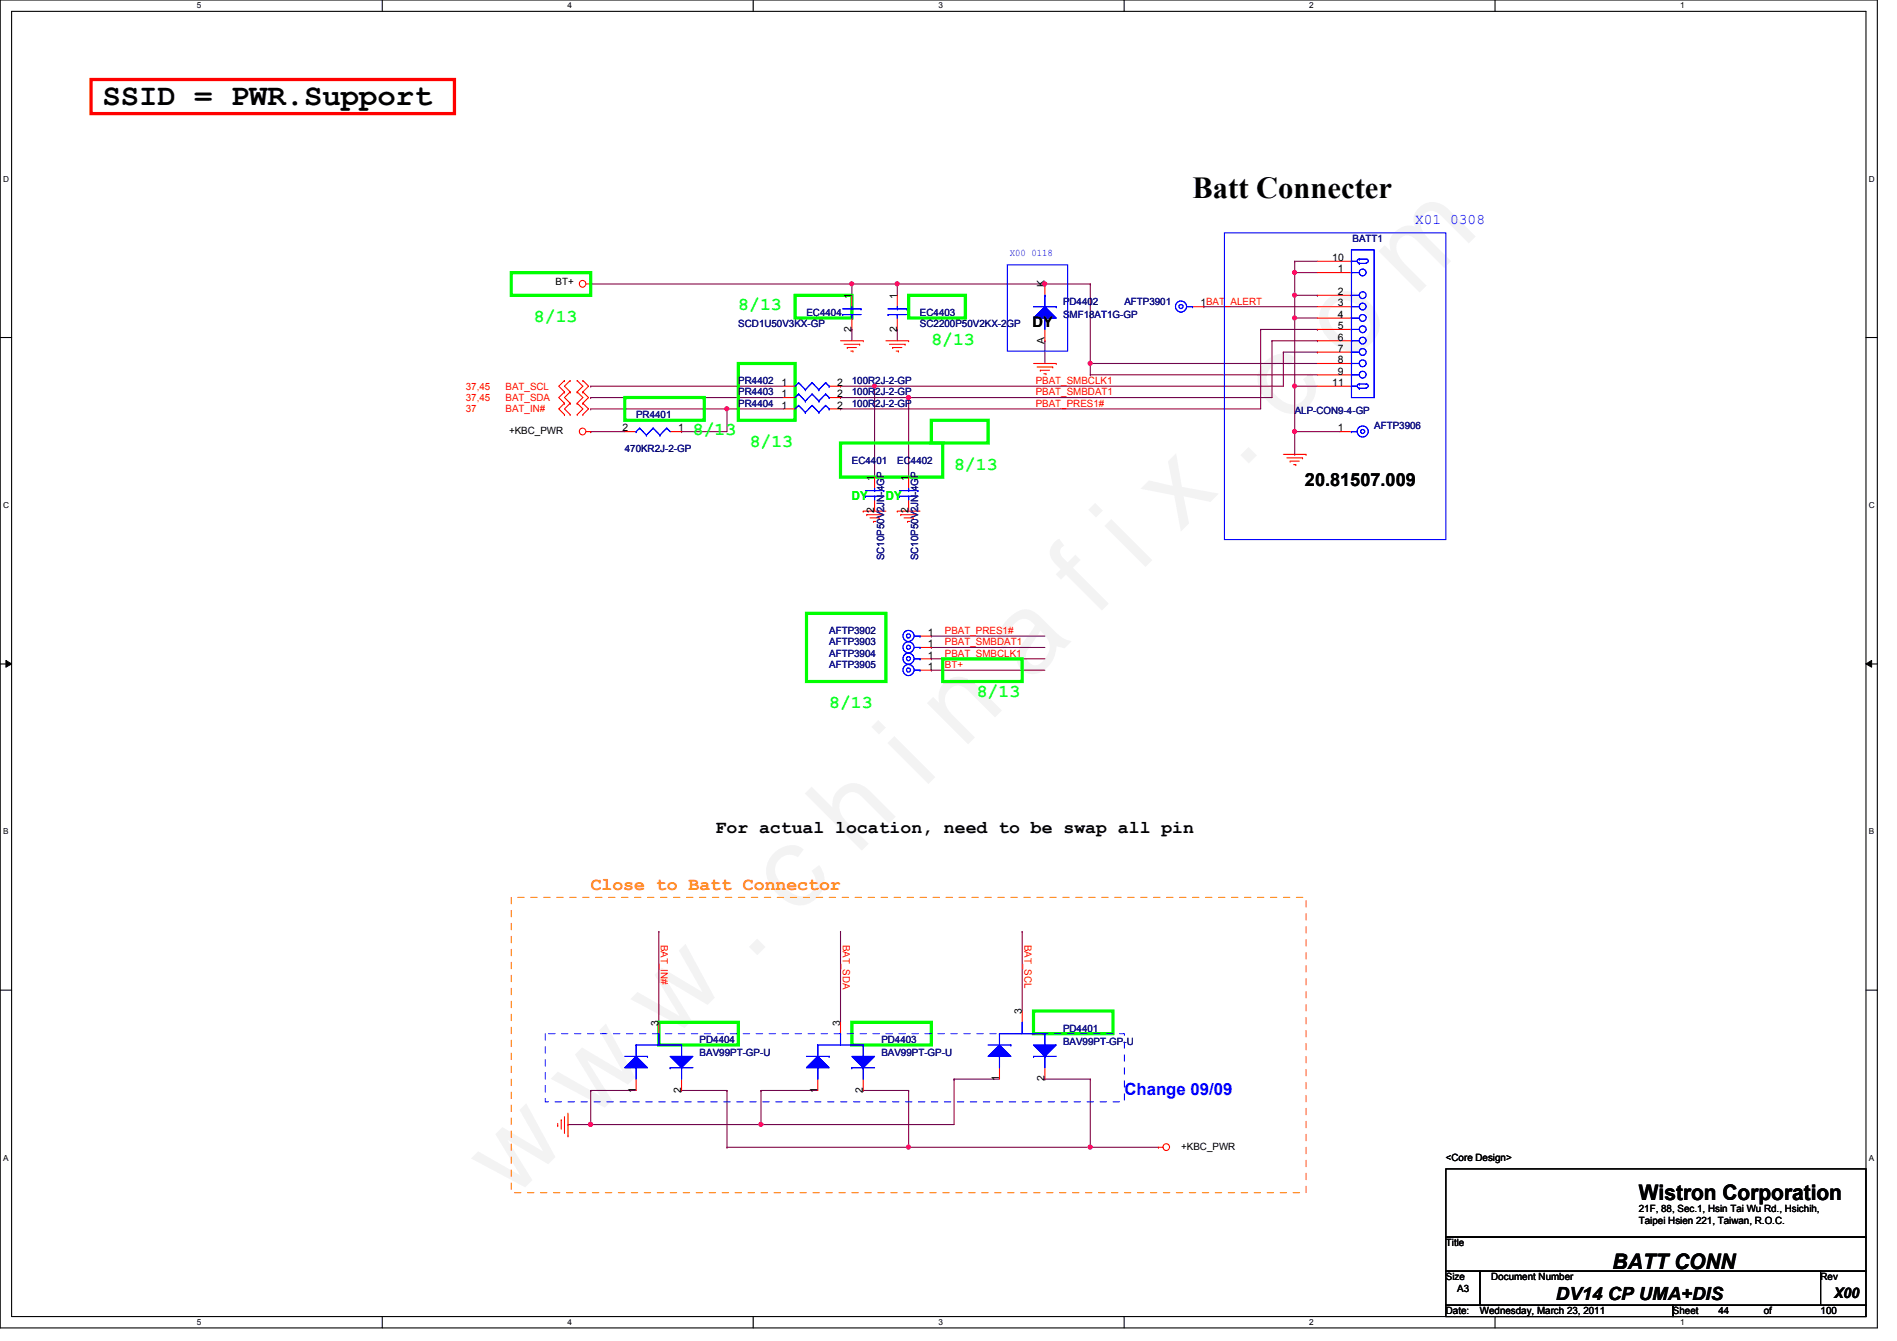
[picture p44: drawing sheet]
<svg xmlns="http://www.w3.org/2000/svg" width="297mm" height="210mm" viewBox="0 0 297 210" stroke-linecap="round" stroke-linejoin="round" font-family="sans-serif">
<defs><g id="words">
<text font-size="17.6" fill="#f0f" x="80.1" y="188" transform="rotate(-45 80.1 188)">w w w . c h i n a f i x . c o m</text>
<g font-size="4.8">
<text x="16" y="16.5">SSID = PWR.Support</text>
<text x="186.7" y="31">Batt Connecter</text>
</g>
<g font-size="3.3">
<text x="256.6" y="187.9">Wistron Corporation</text>
<text x="252.5" y="198.6">BATT CONN</text>
</g>
<g font-size="2.8" fill="#00ff40">
<text x="83.6" y="50.4">8/13</text>
<text x="115.6" y="48.6">8/13</text>
<text x="145.8" y="53.9">8/13</text>
<text x="108.5" y="68.2">8/13</text>
<text x="117.4" y="69.9">8/13</text>
<text x="149.4" y="73.5">8/13</text>
<text x="129.8" y="110.8">8/13</text>
<text x="152.9" y="109.1">8/13</text>
</g>
<g font-size="2.8">
<text x="204.3" y="76.1">20.81507.009</text>
<text x="112.1" y="130.4">For actual location, need to be swap all pin</text>
<text x="243.6" y="203.5">DV14 CP UMA+DIS</text>
</g>
<text font-size="2.8" fill="#ff8000" x="92.5" y="139.3">Close to Batt Connector</text>
<text font-size="2.6" fill="#00f" x="176.1" y="171.3">Change 09/09</text>
<text font-size="2.3" fill="#00f" x="221.6" y="35.1">X01 0308</text>
<g font-size="2.3">
<text x="161.7" y="51.2">DY</text>
<text x="287.2" y="203.2">X00</text>
</g>
<g font-size="1.9" fill="#0f0">
<text x="133.4" y="78.3">DY</text>
<text x="138.7" y="78.3">DY</text>
</g>
<text font-size="1.6" fill="#00f" x="158.1" y="40">X00 0118</text>
<g font-size="1.6">
<text x="208.6" y="40.9">10</text>
<text x="87" y="44.7">BT+</text>
<text x="133.3" y="46.8" transform="rotate(-90 133.3 46.8)">1</text>
<text x="140.5" y="46.8" transform="rotate(-90 140.5 46.8)">1</text>
<text x="163.6" y="45" transform="rotate(-90 163.6 45)">K</text>
<text x="188" y="48">1BAT_ALERT</text>
<text x="209.5" y="42.6">1</text>
<text x="209.5" y="46.2">2</text>
<text x="209.5" y="48">3</text>
<text x="133.3" y="51.9" transform="rotate(-90 133.3 51.9)">2</text>
<text x="140.5" y="51.9" transform="rotate(-90 140.5 51.9)">2</text>
<text x="163.6" y="53.9" transform="rotate(-90 163.6 53.9)">A</text>
<text x="209.5" y="49.7">4</text>
<text x="209.5" y="51.5">5</text>
<text x="209.5" y="53.3">6</text>
<text x="209.5" y="55.1">7</text>
<text x="209.5" y="56.9">8</text>
<text x="209.5" y="58.6">9</text>
<text x="122.4" y="64">1</text>
<text x="122.4" y="60.4">1</text>
<text x="122.4" y="62.2">1</text>
<text x="131.1" y="64">2</text>
<text x="131.1" y="60.4">2</text>
<text x="131.1" y="62.2">2</text>
<text x="208.6" y="60.4">11</text>
<text x="79.7" y="67.9">+KBC_PWR</text>
<text x="97.5" y="67.5">2</text>
<text x="106.2" y="67.5">1</text>
<text x="209.5" y="67.5">1</text>
<text x="136.9" y="75.2" transform="rotate(-90 136.9 75.2)">1</text>
<text x="142.2" y="75.2" transform="rotate(-90 142.2 75.2)">1</text>
<text x="136.9" y="80.3" transform="rotate(-90 136.9 80.3)">2</text>
<text x="142.2" y="80.3" transform="rotate(-90 142.2 80.3)">2</text>
<text x="145.3" y="99.5">1</text>
<text x="145.3" y="101.3">1</text>
<text x="145.3" y="103.1">1</text>
<text x="145.3" y="104.9">1</text>
<text x="103.1" y="160.6" transform="rotate(-90 103.1 160.6)">3</text>
<text x="131.6" y="160.6" transform="rotate(-90 131.6 160.6)">3</text>
<text x="160" y="158.8" transform="rotate(-90 160 158.8)">3</text>
<text x="99.6" y="171" transform="rotate(-90 99.6 171)">1</text>
<text x="106.7" y="171" transform="rotate(-90 106.7 171)">2</text>
<text x="128" y="171" transform="rotate(-90 128 171)">1</text>
<text x="135.1" y="171" transform="rotate(-90 135.1 171)">2</text>
<text x="156.5" y="169.2" transform="rotate(-90 156.5 169.2)">1</text>
<text x="163.6" y="169.2" transform="rotate(-90 163.6 169.2)">2</text>
<text x="185" y="180">+KBC_PWR</text>
<text x="226.4" y="181.7">&lt;Core Design&gt;</text>
<text x="256.6" y="189.7">21F, 88, Sec.1, Hsin Tai Wu Rd., Hsichih,</text>
<text x="256.6" y="191.6">Taipei Hsien 221, Taiwan, R.O.C.</text>
<text x="226.4" y="195.1">Title</text>
<text x="226.4" y="200.4">Size</text>
<text x="228.2" y="202.2">A3</text>
<text x="233.5" y="200.4">Document Number</text>
<text x="285.1" y="200.4">Rev</text>
<text x="226.4" y="205.7">Date:</text>
<text x="231.7" y="205.7">Wednesday, March 23, 2011</text>
<text x="262" y="205.7">Sheet</text>
<text x="269.1" y="205.7">44</text>
<text x="276.2" y="205.7">of</text>
<text x="285.1" y="205.7">100</text>
</g>
<g font-size="1.6" fill="#000080">
<text x="211.8" y="37.9">BATT1</text>
<text x="166.5" y="47.7">PD4402</text>
<text x="176.1" y="47.7">AFTP3901</text>
<text x="115.6" y="51.2">SCD1U50V3KX-GP</text>
<text x="126.3" y="49.4">EC4404</text>
<text x="144.1" y="49.4">EC4403</text>
<text x="144.1" y="51.2">SC2200P50V2KX-2GP</text>
<text x="166.5" y="49.8">SMF18AT1G-GP</text>
<text x="99.6" y="65.4">PR4401</text>
<text x="115.6" y="63.7">PR4404</text>
<text x="115.6" y="60.1">PR4402</text>
<text x="115.6" y="61.9">PR4403</text>
<text x="133.4" y="63.7">100R2J-2-GP</text>
<text x="133.4" y="60.1">100R2J-2-GP</text>
<text x="133.4" y="61.9">100R2J-2-GP</text>
<text x="202.7" y="64.7">ALP-CON9-4-GP</text>
<text x="97.8" y="70.8">470KR2J-2-GP</text>
<text x="215.2" y="67.2">AFTP3906</text>
<text x="133.4" y="72.6">EC4401</text>
<text x="140.5" y="72.6">EC4402</text>
<text x="138.4" y="87.7" transform="rotate(-90 138.4 87.7)">SC10P50V2JN-4GP</text>
<text x="143.8" y="87.7" transform="rotate(-90 143.8 87.7)">SC10P50V2JN-4GP</text>
<text x="129.8" y="99.2">AFTP3902</text>
<text x="129.8" y="101">AFTP3903</text>
<text x="129.8" y="102.8">AFTP3904</text>
<text x="129.8" y="104.6">AFTP3905</text>
<text x="166.5" y="161.5">PD4401</text>
<text x="109.6" y="163.2">PD4404</text>
<text x="109.6" y="165.4">BAV99PT-GP-U</text>
<text x="138" y="163.2">PD4403</text>
<text x="138" y="165.4">BAV99PT-GP-U</text>
<text x="166.5" y="163.6">BAV99PT-GP-U</text>
</g>
<g font-size="1.6" fill="#f00">
<text x="72.9" y="62.8">37,45</text>
<text x="72.9" y="61">37,45</text>
<text x="72.9" y="64.6">37</text>
<text x="79.2" y="62.8">BAT_SDA</text>
<text x="79.2" y="61">BAT_SCL</text>
<text x="79.2" y="64.6">BAT_IN#</text>
<text x="162.2" y="61.9">PBAT_SMBDAT1</text>
<text x="162.2" y="60.1">PBAT_SMBCLK1</text>
<text x="162.2" y="63.7">PBAT_PRES1#</text>
<text x="148" y="99.2">PBAT_PRES1#</text>
<text x="148" y="101">PBAT_SMBDAT1</text>
<text x="148" y="104.6">BT+</text>
<text x="148" y="102.8">PBAT_SMBCLK1</text>
<text x="103.5" y="147.9" transform="rotate(90 103.5 147.9)">BAT_IN#</text>
<text x="131.9" y="147.9" transform="rotate(90 131.9 147.9)">BAT_SDA</text>
<text x="160.4" y="147.9" transform="rotate(90 160.4 147.9)">BAT_SCL</text>
</g>
<g font-size="1.3">
<text x="30.8" y="1.3">5</text>
<text x="88.9" y="1.3">4</text>
<text x="146.9" y="1.3">3</text>
<text x="205" y="1.3">2</text>
<text x="263.1" y="1.3">1</text>
<text x=".5" y="28.4">D</text>
<text x="292.6" y="28.4">D</text>
<text x=".5" y="79.5">C</text>
<text x="292.6" y="79.5">C</text>
<text x=".5" y="130.6">B</text>
<text x="292.6" y="130.6">B</text>
<text x=".5" y="181.7">A</text>
<text x="292.6" y="181.7">A</text>
<text x="30.8" y="207.4">5</text>
<text x="88.9" y="207.4">4</text>
<text x="146.9" y="207.4">3</text>
<text x="205" y="207.4">2</text>
<text x="263.1" y="207.4">1</text>
</g>
</g></defs>
<path d="M0 0h294v207.9h-294zM1.8 1.8h290.4v204.3h-290.4z" fill="none" stroke="#000" stroke-width=".17"/>
<g fill="#fff">
<path d="M30.8 .2h.7v1.4h-.7z"/>
<path d="M30.8 206.2h.7v1.4h-.7z"/>
</g>
<path d="M59.9 0v1.8M59.9 206.1v1.8" fill="none" stroke="#000" stroke-width=".17"/>
<g fill="#fff">
<path d="M88.9 .2h.6v1.4h-.6z"/>
<path d="M88.9 206.2h.6v1.4h-.6z"/>
</g>
<path d="M117.9 0v1.8M117.9 206.1v1.8" fill="none" stroke="#000" stroke-width=".17"/>
<g fill="#fff">
<path d="M146.9 .2h.7v1.4h-.7z"/>
<path d="M146.9 206.2h.7v1.4h-.7z"/>
</g>
<path d="M176 0v1.8M176 206.1v1.8" fill="none" stroke="#000" stroke-width=".17"/>
<g fill="#fff">
<path d="M205 .2h.7v1.4h-.7z"/>
<path d="M205 206.2h.7v1.4h-.7z"/>
</g>
<path d="M234.1 0v1.8M234.1 206.1v1.8" fill="none" stroke="#000" stroke-width=".17"/>
<g fill="#fff">
<path d="M263.1 .2h.7v1.4h-.7z"/>
<path d="M263.1 206.2h.7v1.4h-.7z"/>
<path d="M.5 27.3h.9v1.4h-.9z"/>
<path d="M292.6 27.3h.9v1.4h-.9z"/>
<path d="M.5 78.4h.9v1.4h-.9z"/>
<path d="M292.6 78.4h.9v1.4h-.9z"/>
</g>
<path d="M0 52.8h1.8M292.2 52.8h1.8" fill="none" stroke="#000" stroke-width=".17"/>
<g fill="#fff">
<path d="M.5 129.5h.8v1.4h-.8z"/>
<path d="M292.6 129.5h.9v1.4h-.9z"/>
</g>
<path d="M0 103.9h1.8M292.2 103.9h1.8" fill="none" stroke="#000" stroke-width=".17"/>
<path d="M.9 103.4l.9 .5-.9 .5zM292.2 103.9l.9-.5v1z" fill="#000"/>
<path d="M.9 103.4l.9 .5-.9 .5zM292.2 103.9l.9-.5v1z" fill="none" stroke="#000" stroke-width=".16"/>
<g fill="#fff">
<path d="M.5 180.5h.8v1.4h-.8z"/>
<path d="M292.6 180.5h.9v1.4h-.9z"/>
</g>
<path d="M0 155h1.8M292.2 155h1.8M226.4 183h65.8v10.6h-65.8zM226.4 193.6h65.8v5.4h-65.8zM226.4 199h5.3v5.3h-5.3zM231.7 199h53.4v5.3h-53.4zM285.1 199h7.1v5.3h-7.1zM226.4 204.3h35.6v1.8h-35.6zM262 204.3h30.2v1.8h-30.2z" fill="none" stroke="#000" stroke-width=".17"/>
<path d="M92.5 44.4h40.9M170.7 58.7h35.6M170.7 56.9h35.6M92.5 62.2h30.2M92.5 60.5h30.2M131.6 64h65.8M136.9 60.5h64.1M142.3 62.2h56.9M113.8 179.6h56.9M119.2 176h30.2" fill="none" stroke="#800040" stroke-width=".17"/>
<path d="M80 140.5h124.5v46.2h-124.5z" fill="none" stroke="#ff8000" stroke-width=".16" stroke-dasharray="1 1 1 1 1 1 1 1"/>
<path d="M85.4 161.8h90.7v10.7h-90.7z" fill="none" stroke="#00f" stroke-width=".16" stroke-dasharray="1 1 1 1 1 1 1 1"/>
<path d="M14.3 12.4h56.9v5.4h-56.9z" fill="none" stroke="#f00" stroke-width=".51"/>
<path d="M191.7 36.4h34.7v48.1h-34.7z" fill="none" stroke="#00f" stroke-width=".17"/>
<use href="#words"/>
</svg>
